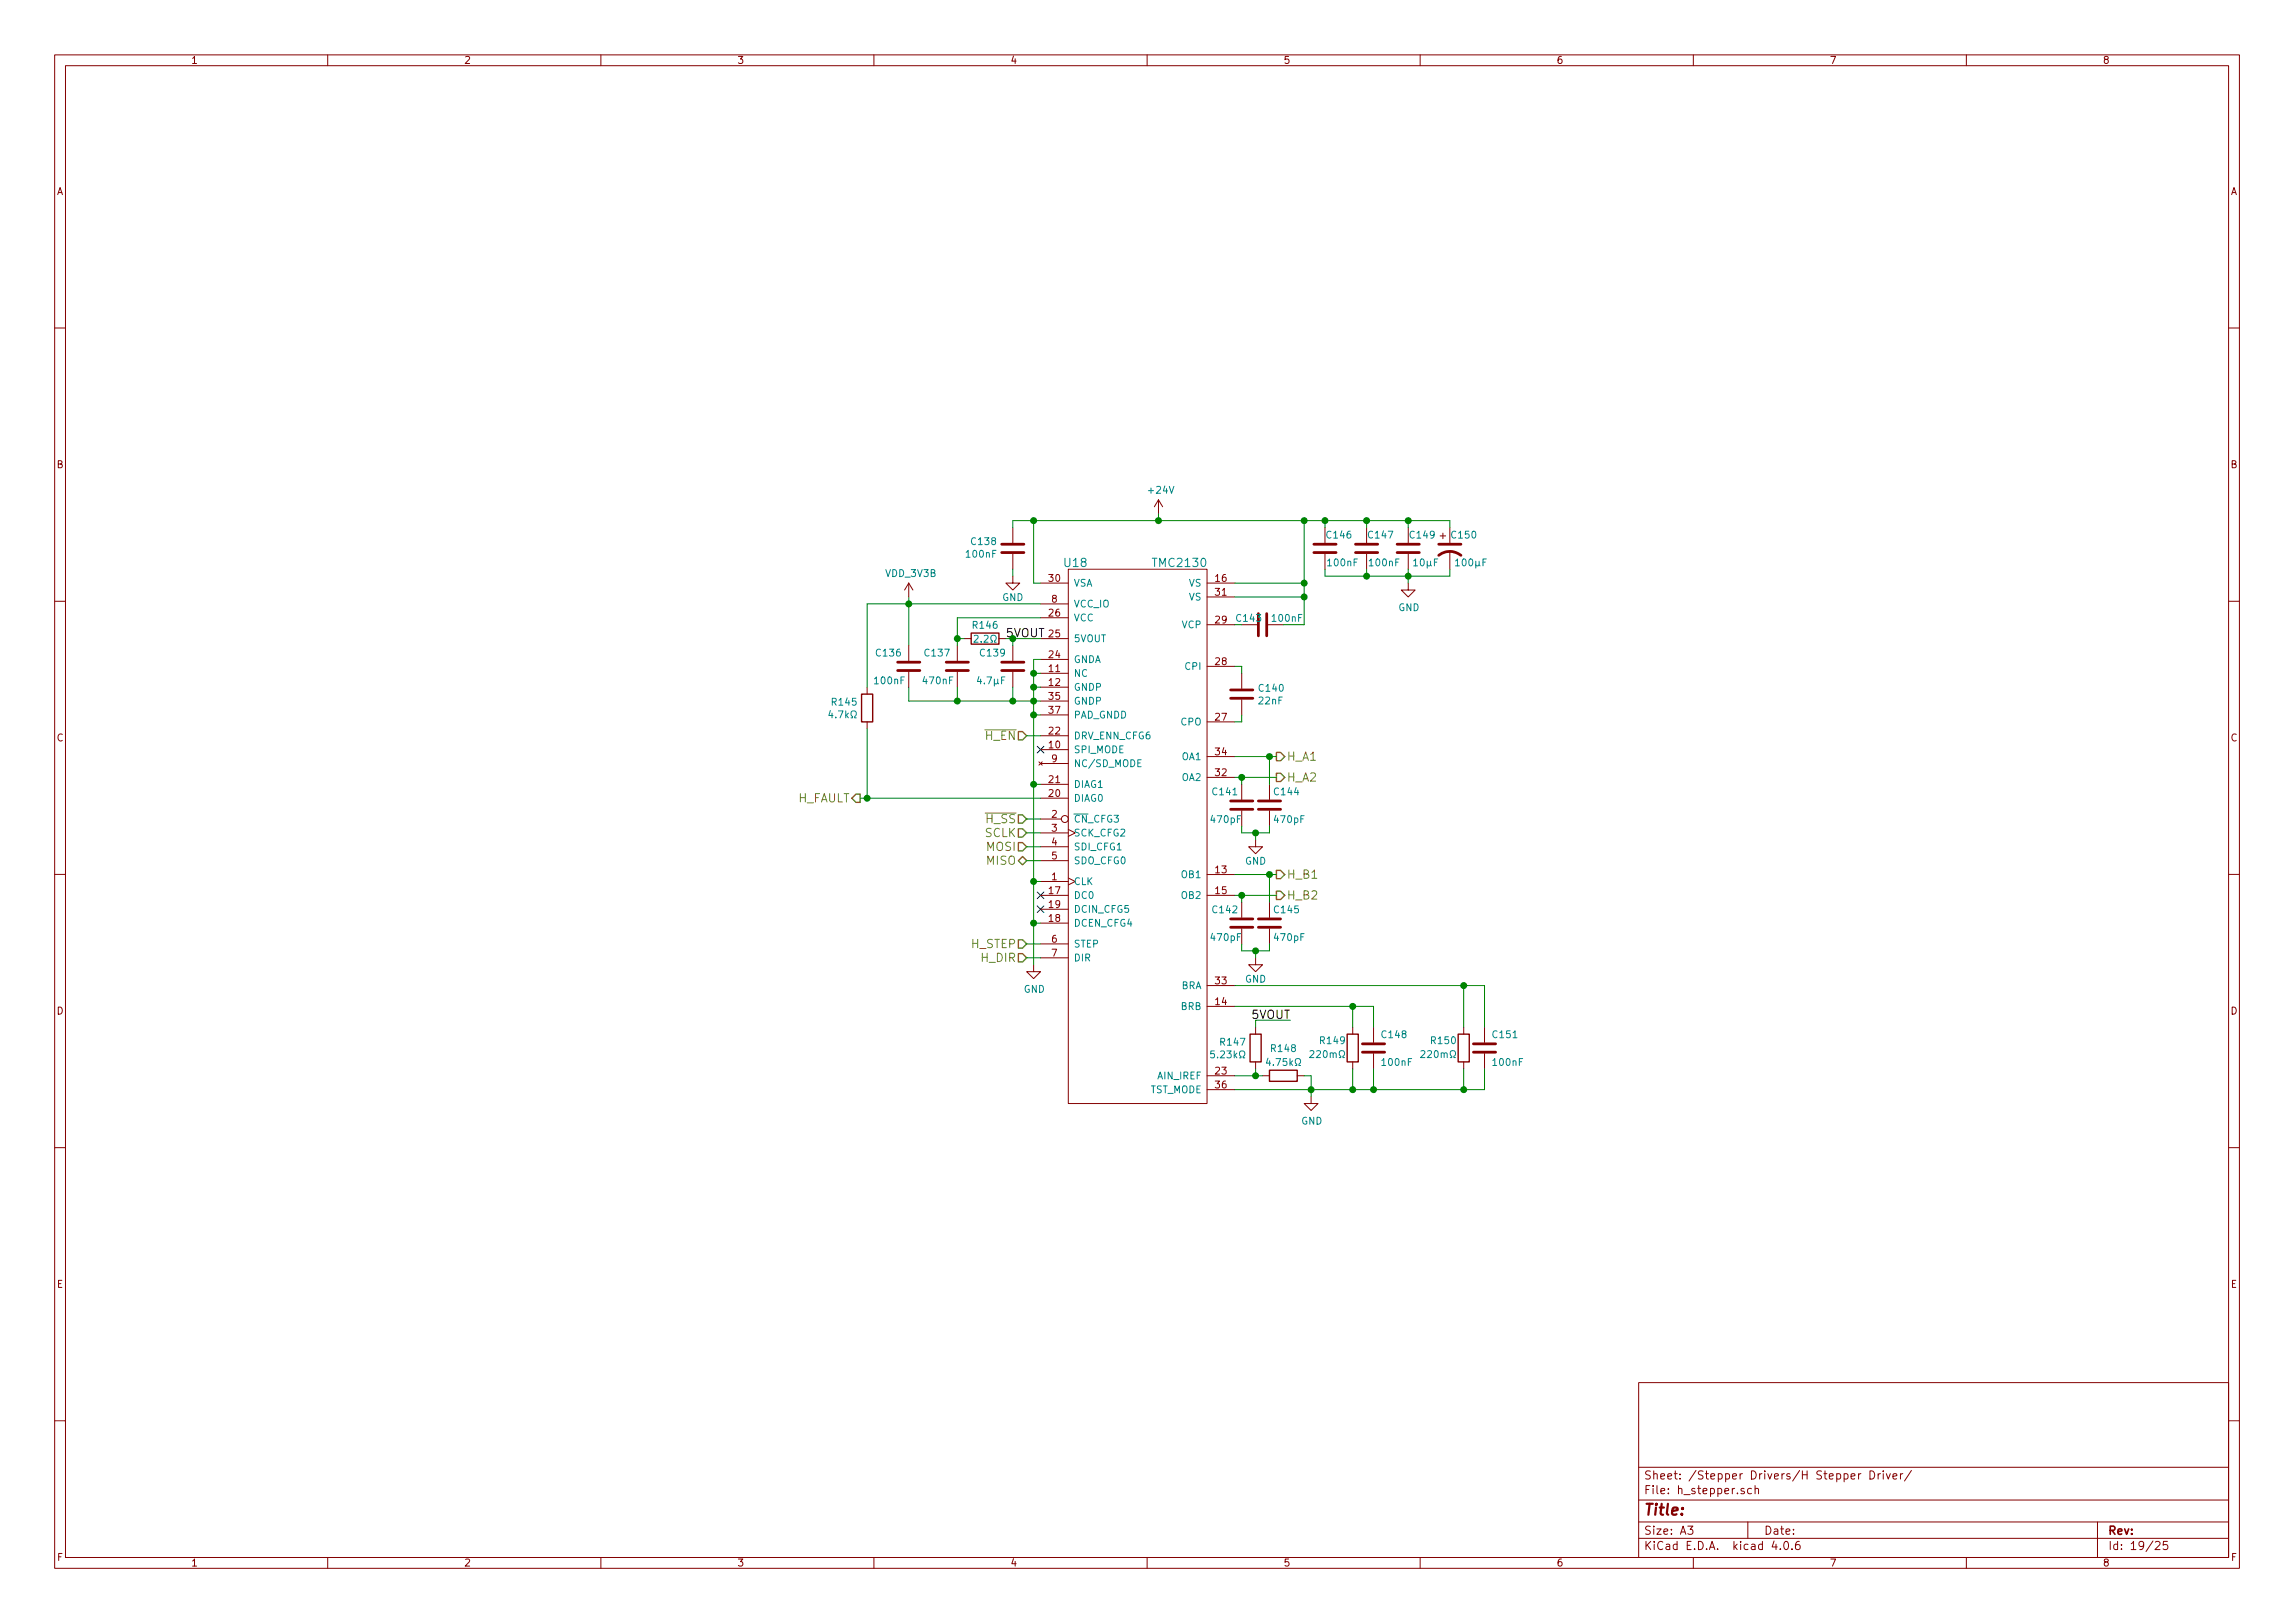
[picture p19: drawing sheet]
EESchema Schematic File Version 2
LIBS:KiMBo-rescue
LIBS:power
LIBS:device
LIBS:transistors
LIBS:conn
LIBS:linear
LIBS:regul
LIBS:74xx
LIBS:cmos4000
LIBS:adc-dac
LIBS:memory
LIBS:xilinx
LIBS:microcontrollers
LIBS:dsp
LIBS:microchip
LIBS:analog_switches
LIBS:motorola
LIBS:texas
LIBS:intel
LIBS:audio
LIBS:interface
LIBS:digital-audio
LIBS:philips
LIBS:display
LIBS:cypress
LIBS:siliconi
LIBS:opto
LIBS:atmel
LIBS:contrib
LIBS:valves
LIBS:KiMBo
LIBS:KiMBo-cache
EELAYER 25 0
EELAYER END
$Descr A3 16535 11693
encoding utf-8
Sheet 19 25
Title ""
Date ""
Rev ""
Comp ""
Comment1 ""
Comment2 ""
Comment3 ""
Comment4 ""
$EndDescr
Text HLabel 9200 5450 2    60   Output ~ 0
H_A1
Text HLabel 9200 5600 2    60   Output ~ 0
H_A2
Text HLabel 9200 6300 2    60   Output ~ 0
H_B1
Text HLabel 9200 6450 2    60   Output ~ 0
H_B2
Text HLabel 7400 6800 0    60   Input ~ 0
H_STEP
Text HLabel 7400 6900 0    60   Input ~ 0
H_DIR
Text HLabel 7400 5900 0    60   Input ~ 0
~H_SS
Text HLabel 7400 6000 0    60   Input ~ 0
SCLK
Text HLabel 7400 6200 0    60   3State ~ 0
MISO
Text HLabel 7400 6100 0    60   Input ~ 0
MOSI
$Comp
L C C138
U 1 1
P 7300 3950
F 0 "C138" H 7186 3904 50  0000 R CNN
F 1 "100nF" H 7186 3995 50  0000 R CNN
F 2 "Capacitors_SMD:C_0603" H 7338 3800 50  0001 C CNN
F 3 "" H 7300 3950 50  0000 C CNN
	1    7300 3950
	1    0    0    1   
$EndComp
$Comp
L C C143
U 1 1
P 9100 4500
F 0 "C143" V 9050 4400 50  0000 C CNN
F 1 "100nF" V 9050 4675 50  0000 C CNN
F 2 "Capacitors_SMD:C_0603" H 9138 4350 50  0001 C CNN
F 3 "" H 9100 4500 50  0000 C CNN
	1    9100 4500
	0    1    1    0   
$EndComp
$Comp
L CP1 C150
U 1 1
P 10450 3950
F 0 "C150" H 10550 4050 50  0000 C CNN
F 1 "100μF" H 10600 3850 50  0000 C CNN
F 2 "Capacitors_SMD:c_elec_8x10" H 10450 3950 50  0001 C CNN
F 3 "" H 10450 3950 50  0000 C CNN
	1    10450 3950
	1    0    0    -1  
$EndComp
$Comp
L C C146
U 1 1
P 9550 3950
F 0 "C146" H 9450 4050 50  0000 C CNN
F 1 "100nF" H 9425 3850 50  0000 C CNN
F 2 "Capacitors_SMD:C_0603" H 9588 3800 50  0001 C CNN
F 3 "" H 9550 3950 50  0000 C CNN
	1    9550 3950
	-1   0    0    -1  
$EndComp
$Comp
L GND #PWR0205
U 1 1
P 7300 4150
F 0 "#PWR0205" H 7300 3900 50  0001 C CNN
F 1 "GND" H 7300 4000 50  0000 C CNN
F 2 "" H 7300 4150 50  0000 C CNN
F 3 "" H 7300 4150 50  0000 C CNN
	1    7300 4150
	1    0    0    -1  
$EndComp
$Comp
L C C147
U 1 1
P 9850 3950
F 0 "C147" H 9750 4050 50  0000 C CNN
F 1 "100nF" H 9725 3850 50  0000 C CNN
F 2 "Capacitors_SMD:C_0603" H 9888 3800 50  0001 C CNN
F 3 "" H 9850 3950 50  0000 C CNN
	1    9850 3950
	-1   0    0    -1  
$EndComp
$Comp
L GND #PWR0206
U 1 1
P 10150 4200
F 0 "#PWR0206" H 10150 3950 50  0001 C CNN
F 1 "GND" H 10155 4027 50  0000 C CNN
F 2 "" H 10150 4200 50  0000 C CNN
F 3 "" H 10150 4200 50  0000 C CNN
	1    10150 4200
	1    0    0    -1  
$EndComp
$Comp
L +24V #PWR0207
U 1 1
P 8350 3700
F 0 "#PWR0207" H 8350 3550 50  0001 C CNN
F 1 "+24V" H 8365 3873 50  0000 C CNN
F 2 "" H 8350 3700 50  0000 C CNN
F 3 "" H 8350 3700 50  0000 C CNN
	1    8350 3700
	1    0    0    -1  
$EndComp
$Comp
L C C140
U 1 1
P 8950 5000
F 0 "C140" H 9065 5046 50  0000 L CNN
F 1 "22nF" H 9065 4955 50  0000 L CNN
F 2 "Capacitors_SMD:C_0603" H 8988 4850 50  0001 C CNN
F 3 "" H 8950 5000 50  0000 C CNN
	1    8950 5000
	1    0    0    -1  
$EndComp
$Comp
L R R150
U 1 1
P 10550 7550
F 0 "R150" H 10500 7500 50  0000 R CNN
F 1 "220mΩ" H 10500 7600 50  0000 R CNN
F 2 "Resistors_SMD:R_0805" V 10480 7550 50  0001 C CNN
F 3 "" H 10550 7550 50  0000 C CNN
	1    10550 7550
	1    0    0    1   
$EndComp
$Comp
L R R149
U 1 1
P 9750 7550
F 0 "R149" H 9700 7500 50  0000 R CNN
F 1 "220mΩ" H 9700 7600 50  0000 R CNN
F 2 "Resistors_SMD:R_0805" V 9680 7550 50  0001 C CNN
F 3 "" H 9750 7550 50  0000 C CNN
	1    9750 7550
	1    0    0    1   
$EndComp
$Comp
L GND #PWR0208
U 1 1
P 9450 7900
F 0 "#PWR0208" H 9450 7650 50  0001 C CNN
F 1 "GND" H 9455 7727 50  0000 C CNN
F 2 "" H 9450 7900 50  0000 C CNN
F 3 "" H 9450 7900 50  0000 C CNN
	1    9450 7900
	1    0    0    -1  
$EndComp
NoConn ~ 7500 6450
$Comp
L R R146
U 1 1
P 7100 4600
F 0 "R146" V 7000 4600 50  0000 C CNN
F 1 "2.2Ω" V 7100 4600 50  0000 C CNN
F 2 "Resistors_SMD:R_0603" V 7030 4600 50  0001 C CNN
F 3 "" H 7100 4600 50  0000 C CNN
	1    7100 4600
	0    1    1    0   
$EndComp
$Comp
L C C137
U 1 1
P 6900 4800
F 0 "C137" H 6950 4900 50  0000 L CNN
F 1 "470nF" H 6925 4700 50  0000 L CNN
F 2 "Capacitors_SMD:C_0603" H 6938 4650 50  0001 C CNN
F 3 "" H 6900 4800 50  0000 C CNN
	1    6900 4800
	-1   0    0    -1  
$EndComp
NoConn ~ 7500 6550
$Comp
L GND #PWR0209
U 1 1
P 7450 6950
F 0 "#PWR0209" H 7450 6700 50  0001 C CNN
F 1 "GND" H 7455 6777 50  0000 C CNN
F 2 "" H 7450 6950 50  0000 C CNN
F 3 "" H 7450 6950 50  0000 C CNN
	1    7450 6950
	1    0    0    -1  
$EndComp
$Comp
L C C148
U 1 1
P 9900 7550
F 0 "C148" H 9950 7650 50  0000 L CNN
F 1 "100nF" H 9950 7450 50  0000 L CNN
F 2 "Capacitors_SMD:C_0603" H 9938 7400 50  0001 C CNN
F 3 "" H 9900 7550 50  0000 C CNN
	1    9900 7550
	1    0    0    -1  
$EndComp
Text HLabel 6200 5750 0    60   Output ~ 0
H_FAULT
$Comp
L R R145
U 1 1
P 6250 5100
F 0 "R145" H 6319 5146 50  0000 L CNN
F 1 "4.7kΩ" H 6319 5055 50  0000 L CNN
F 2 "Resistors_SMD:R_0603" V 6180 5100 50  0001 C CNN
F 3 "" H 6250 5100 50  0000 C CNN
	1    6250 5100
	-1   0    0    -1  
$EndComp
Text HLabel 7400 5300 0    60   Input ~ 0
~H_EN
NoConn ~ 7500 5400
$Comp
L C C139
U 1 1
P 7300 4800
F 0 "C139" H 7350 4900 50  0000 L CNN
F 1 "4.7μF" H 7350 4700 50  0000 L CNN
F 2 "Capacitors_SMD:C_0603" H 7338 4650 50  0001 C CNN
F 3 "" H 7300 4800 50  0000 C CNN
	1    7300 4800
	-1   0    0    -1  
$EndComp
Text Label 7250 4600 0    60   ~ 0
5VOUT
$Comp
L R R147
U 1 1
P 9050 7550
F 0 "R147" H 9119 7596 50  0000 L CNN
F 1 "5.23kΩ" H 9119 7505 50  0000 L CNN
F 2 "Resistors_SMD:R_0603" V 8980 7550 50  0001 C CNN
F 3 "" H 9050 7550 50  0000 C CNN
	1    9050 7550
	-1   0    0    -1  
$EndComp
Text Label 9300 7350 2    60   ~ 0
5VOUT
$Comp
L R R148
U 1 1
P 9250 7750
F 0 "R148" V 9050 7750 50  0000 C CNN
F 1 "4.75kΩ" V 9150 7750 50  0000 C CNN
F 2 "Resistors_SMD:R_0603" V 9180 7750 50  0001 C CNN
F 3 "" H 9250 7750 50  0000 C CNN
	1    9250 7750
	0    1    1    0   
$EndComp
$Comp
L C C151
U 1 1
P 10700 7550
F 0 "C151" H 10750 7650 50  0000 L CNN
F 1 "100nF" H 10750 7450 50  0000 L CNN
F 2 "Capacitors_SMD:C_0603" H 10738 7400 50  0001 C CNN
F 3 "" H 10700 7550 50  0000 C CNN
	1    10700 7550
	1    0    0    -1  
$EndComp
$Comp
L C C141
U 1 1
P 8950 5800
F 0 "C141" H 8975 5900 50  0000 L CNN
F 1 "470pF" H 8950 5700 50  0000 L CNN
F 2 "Capacitors_SMD:C_0603" H 8988 5650 50  0001 C CNN
F 3 "" H 8950 5800 50  0000 C CNN
	1    8950 5800
	-1   0    0    -1  
$EndComp
$Comp
L GND #PWR0210
U 1 1
P 9050 6050
F 0 "#PWR0210" H 9050 5800 50  0001 C CNN
F 1 "GND" H 9050 5900 50  0000 C CNN
F 2 "" H 9050 6050 50  0000 C CNN
F 3 "" H 9050 6050 50  0000 C CNN
	1    9050 6050
	1    0    0    -1  
$EndComp
$Comp
L C C144
U 1 1
P 9150 5800
F 0 "C144" H 9175 5900 50  0000 L CNN
F 1 "470pF" H 9175 5700 50  0000 L CNN
F 2 "Capacitors_SMD:C_0603" H 9188 5650 50  0001 C CNN
F 3 "" H 9150 5800 50  0000 C CNN
	1    9150 5800
	1    0    0    -1  
$EndComp
$Comp
L C C142
U 1 1
P 8950 6650
F 0 "C142" H 8975 6750 50  0000 L CNN
F 1 "470pF" H 8950 6550 50  0000 L CNN
F 2 "Capacitors_SMD:C_0603" H 8988 6500 50  0001 C CNN
F 3 "" H 8950 6650 50  0000 C CNN
	1    8950 6650
	-1   0    0    -1  
$EndComp
$Comp
L GND #PWR0211
U 1 1
P 9050 6900
F 0 "#PWR0211" H 9050 6650 50  0001 C CNN
F 1 "GND" H 9050 6750 50  0000 C CNN
F 2 "" H 9050 6900 50  0000 C CNN
F 3 "" H 9050 6900 50  0000 C CNN
	1    9050 6900
	1    0    0    -1  
$EndComp
$Comp
L C C145
U 1 1
P 9150 6650
F 0 "C145" H 9175 6750 50  0000 L CNN
F 1 "470pF" H 9175 6550 50  0000 L CNN
F 2 "Capacitors_SMD:C_0603" H 9188 6500 50  0001 C CNN
F 3 "" H 9150 6650 50  0000 C CNN
	1    9150 6650
	1    0    0    -1  
$EndComp
$Comp
L TMC2130 U18
U 1 1
P 8200 5550
F 0 "U18" H 7750 7050 60  0000 C CNN
F 1 "TMC2130" H 8500 7050 60  0000 C CNN
F 2 "KiMBo:QFN36_5X6" H 8200 5850 60  0001 C CNN
F 3 "" H 8200 5850 60  0000 C CNN
	1    8200 5550
	1    0    0    -1  
$EndComp
Connection ~ 7450 5050
Wire Wire Line
	6550 5050 7500 5050
Wire Wire Line
	7450 5150 7500 5150
Connection ~ 7450 4850
Wire Wire Line
	7500 4850 7450 4850
Connection ~ 7450 4950
Wire Wire Line
	7500 4750 7450 4750
Wire Wire Line
	7450 6350 7500 6350
Wire Wire Line
	8900 7100 10700 7100
Wire Wire Line
	8900 6450 9200 6450
Wire Wire Line
	8950 4800 8900 4800
Wire Wire Line
	8950 4850 8950 4800
Wire Wire Line
	8950 5200 8900 5200
Wire Wire Line
	8950 5150 8950 5200
Connection ~ 8350 3750
Wire Wire Line
	8350 3750 8350 3700
Connection ~ 7450 3750
Wire Wire Line
	7300 3750 7300 3800
Wire Wire Line
	7500 4200 7450 4200
Connection ~ 9850 4150
Wire Wire Line
	10450 4150 10450 4100
Wire Wire Line
	9550 4150 10450 4150
Wire Wire Line
	9550 4100 9550 4150
Connection ~ 9550 3750
Wire Wire Line
	9550 3750 9550 3800
Connection ~ 9850 3750
Wire Wire Line
	9850 3750 9850 3800
Connection ~ 9400 3750
Wire Wire Line
	10450 3750 10450 3800
Connection ~ 9400 4200
Connection ~ 9400 4300
Wire Wire Line
	7300 4100 7300 4150
Wire Wire Line
	9400 3750 9400 4500
Wire Wire Line
	9400 4500 9250 4500
Wire Wire Line
	9400 4300 8900 4300
Wire Wire Line
	8900 4200 9400 4200
Wire Wire Line
	8900 4500 8950 4500
Wire Wire Line
	7300 3750 10450 3750
Wire Wire Line
	7450 4200 7450 3750
Wire Wire Line
	7250 4600 7500 4600
Wire Wire Line
	7450 4950 7500 4950
Connection ~ 7300 5050
Connection ~ 7300 4600
Wire Wire Line
	6900 4950 6900 5050
Wire Wire Line
	6900 4450 6900 4650
Wire Wire Line
	6900 4600 6950 4600
Wire Wire Line
	7500 4450 6900 4450
Connection ~ 6900 4600
Wire Wire Line
	6550 4300 6550 4650
Wire Wire Line
	6550 4950 6550 5050
Connection ~ 6900 5050
Connection ~ 6550 4350
Wire Wire Line
	7300 5050 7300 4950
Wire Wire Line
	7400 6000 7500 6000
Wire Wire Line
	7400 6100 7500 6100
Wire Wire Line
	7500 6200 7400 6200
Wire Wire Line
	7400 6800 7500 6800
Wire Wire Line
	7400 6900 7500 6900
Wire Wire Line
	7450 6650 7500 6650
Connection ~ 7450 6650
Connection ~ 7450 6350
Connection ~ 7450 5150
Wire Wire Line
	10700 7100 10700 7400
Wire Wire Line
	9750 7400 9750 7250
Connection ~ 9750 7250
Wire Wire Line
	9900 7250 9900 7400
Wire Wire Line
	10550 7100 10550 7400
Wire Wire Line
	10700 7850 10700 7700
Wire Wire Line
	9900 7850 9900 7700
Connection ~ 9900 7850
Wire Wire Line
	10550 7850 10550 7700
Connection ~ 10550 7850
Wire Wire Line
	8900 7250 9900 7250
Connection ~ 10550 7100
Wire Wire Line
	6200 5750 7500 5750
Wire Wire Line
	6250 5250 6250 5750
Wire Wire Line
	6250 4950 6250 4350
Connection ~ 6250 5750
Wire Wire Line
	7400 5300 7500 5300
Wire Wire Line
	7300 4650 7300 4600
Wire Wire Line
	8900 7750 9100 7750
Wire Wire Line
	9050 7400 9050 7350
Wire Wire Line
	9050 7750 9050 7700
Wire Wire Line
	9750 7850 9750 7700
Connection ~ 9750 7850
Connection ~ 9050 7750
Wire Wire Line
	9450 7750 9450 7900
Connection ~ 9450 7850
Wire Wire Line
	9450 7750 9400 7750
Wire Wire Line
	7400 5900 7500 5900
Wire Wire Line
	8950 6000 9150 6000
Wire Wire Line
	8950 5600 8950 5650
Connection ~ 8950 5600
Wire Wire Line
	8950 6850 9150 6850
Wire Wire Line
	8950 6450 8950 6500
Connection ~ 8950 6450
Wire Wire Line
	8900 7850 10700 7850
Wire Wire Line
	9050 7350 9300 7350
Connection ~ 9150 6300
Wire Wire Line
	9150 5650 9150 5450
Connection ~ 9150 5450
Wire Wire Line
	8950 6000 8950 5950
Wire Wire Line
	8950 6850 8950 6800
$Comp
L C C149
U 1 1
P 10150 3950
F 0 "C149" H 10050 4050 50  0000 C CNN
F 1 "10μF" H 10025 3850 50  0000 C CNN
F 2 "Capacitors_SMD:C_0805" H 10188 3800 50  0001 C CNN
F 3 "" H 10150 3950 50  0000 C CNN
	1    10150 3950
	-1   0    0    -1  
$EndComp
Wire Wire Line
	10150 3800 10150 3750
Connection ~ 10150 3750
Wire Wire Line
	10150 4100 10150 4200
Connection ~ 10150 4150
Wire Wire Line
	9850 4100 9850 4150
Wire Wire Line
	8900 6300 9200 6300
Wire Wire Line
	9150 6850 9150 6800
Wire Wire Line
	9050 6900 9050 6850
Connection ~ 9050 6850
Wire Wire Line
	9150 6300 9150 6500
Wire Wire Line
	9050 6050 9050 6000
Connection ~ 9050 6000
Wire Wire Line
	9150 6000 9150 5950
Wire Wire Line
	8900 5600 9200 5600
Wire Wire Line
	8900 5450 9200 5450
Wire Wire Line
	6250 4350 7500 4350
$Comp
L VDD_3V3B #PWR0212
U 1 1
P 6550 4300
F 0 "#PWR0212" H 6550 4150 50  0001 C CNN
F 1 "VDD_3V3B" H 6565 4473 50  0000 C CNN
F 2 "" H 6550 4300 50  0000 C CNN
F 3 "" H 6550 4300 50  0000 C CNN
	1    6550 4300
	1    0    0    -1  
$EndComp
$Comp
L C C136
U 1 1
P 6550 4800
F 0 "C136" H 6600 4900 50  0000 L CNN
F 1 "100nF" H 6575 4700 50  0000 L CNN
F 2 "Capacitors_SMD:C_0603" H 6588 4650 50  0001 C CNN
F 3 "" H 6550 4800 50  0000 C CNN
	1    6550 4800
	-1   0    0    -1  
$EndComp
Wire Wire Line
	7450 4750 7450 6950
Wire Wire Line
	7500 5650 7450 5650
Connection ~ 7450 5650
$EndSCHEMATC
